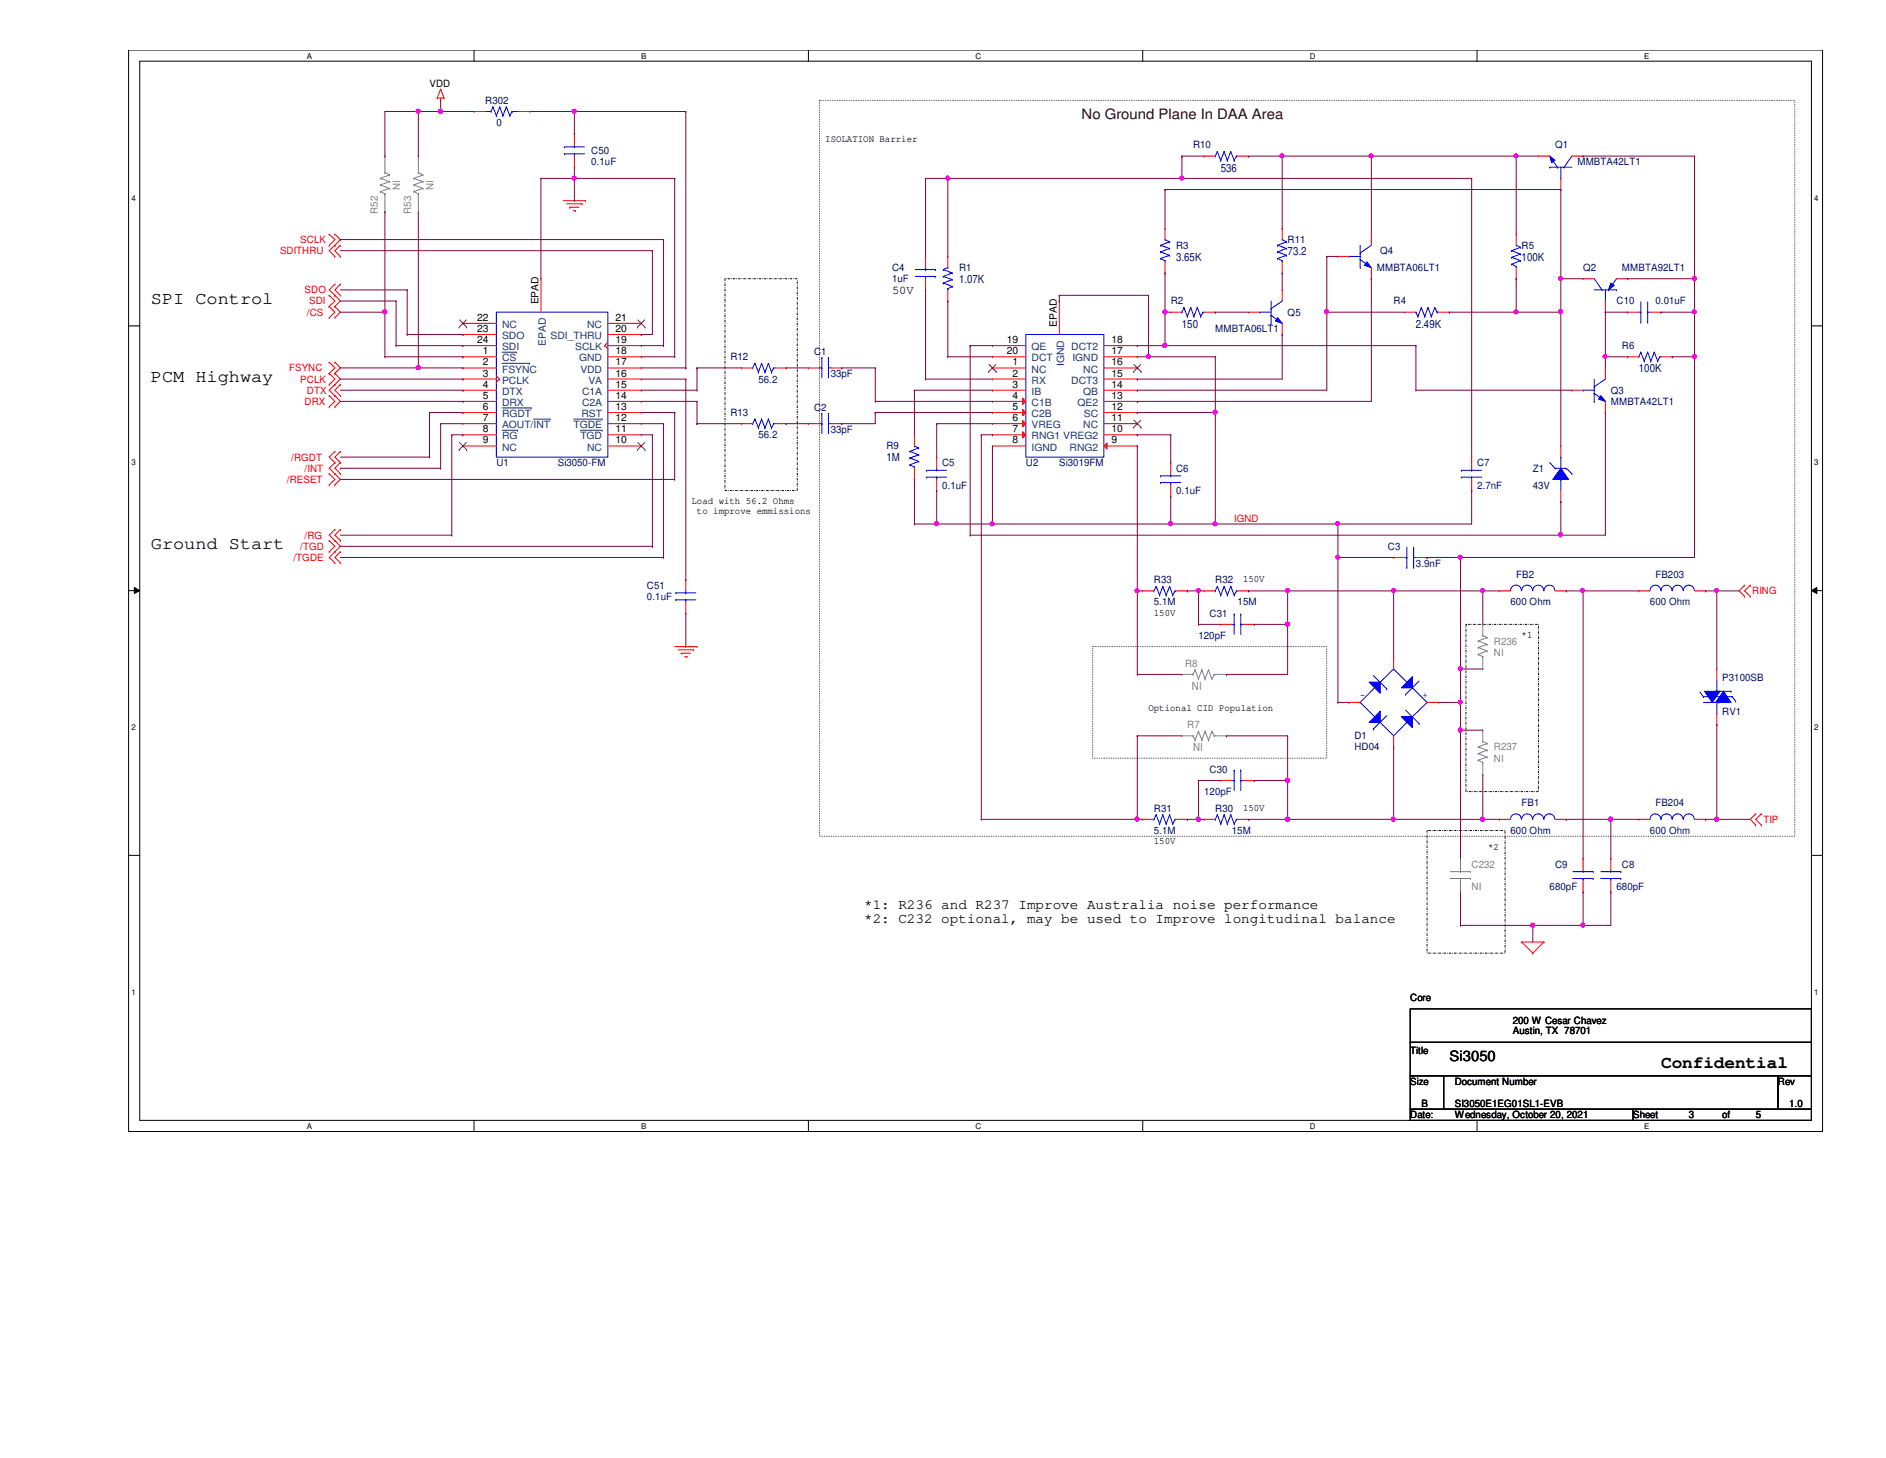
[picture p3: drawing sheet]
<svg xmlns="http://www.w3.org/2000/svg" width="279mm" height="216mm" viewBox="0 0 279 216" stroke-linecap="round" stroke-linejoin="round" font-family="sans-serif">
<defs><g id="words">
<g font-size="2.6">
<text x="22.4" y="45">SPI Control</text>
<text x="22.4" y="56.6">PCM Highway</text>
<text x="22.4" y="81.4">Ground Start</text>
<text x="246.1" y="158.2">Confidential</text>
</g>
<text font-size="2.1" fill="#400000" x="160.2" y="17.6">No Ground Plane In DAA Area</text>
<g font-size="2.1">
<text x="128" y="134.5">*1: R236 and R237 Improve Australia noise performance</text>
<text x="128" y="136.7">*2: C232 optional, may be used to Improve longitudinal balance</text>
<text x="214.7" y="157.1">Si3050</text>
</g>
<text font-size="1.8" x="132.2" y="43.5">50V</text>
<g font-size="1.7" fill="#000080">
<text x="180.8" y="25.4">536</text>
<text x="142.1" y="41.9">1.07K</text>
<text x="174.2" y="38.6">3.65K</text>
<text x="190.8" y="37.8">73.2</text>
<text x="225.4" y="38.6">100K</text>
<text x="175.1" y="48.5">150</text>
<text x="209.8" y="48.5">2.49K</text>
<text x="242.8" y="55.1">100K</text>
<text x="131.3" y="68.3">1M</text>
</g>
<g font-size="1.7" fill="#808080">
<text x="176.6" y="102.2">NI</text>
<text x="176.7" y="111.3">NI</text>
</g>
<g font-size="1.5">
<text x="63.6" y="12.9">VDD</text>
<text x="122.3" y="21">ISOLATION Barrier</text>
<text x="70.7" y="47.5">22</text>
<text x="79.8" y="45.1" transform="rotate(-90 79.8 45.1)">EPAD</text>
<text x="91.2" y="47.5">21</text>
<text x="70.7" y="49.1">23</text>
<text x="70.7" y="50.8">24</text>
<text x="71.5" y="52.5">1</text>
<text x="91.2" y="52.5">18</text>
<text x="91.2" y="50.8">19</text>
<text x="91.2" y="49.1">20</text>
<text x="149.1" y="52.5">20</text>
<text x="149.1" y="50.8">19</text>
<text x="156.5" y="48.4" transform="rotate(-90 156.5 48.4)">EPAD</text>
<text x="164.7" y="52.5">17</text>
<text x="164.7" y="50.8">18</text>
<text x="71.5" y="54.1">2</text>
<text x="71.5" y="55.8">3</text>
<text x="71.5" y="57.4">4</text>
<text x="71.5" y="59.1">5</text>
<text x="91.2" y="59.1">14</text>
<text x="91.2" y="57.4">15</text>
<text x="91.2" y="55.8">16</text>
<text x="91.2" y="54.1">17</text>
<text x="150" y="54.1">1</text>
<text x="150" y="55.8">2</text>
<text x="150" y="57.4">3</text>
<text x="150" y="59.1">4</text>
<text x="164.7" y="54.1">16</text>
<text x="164.7" y="55.8">15</text>
<text x="164.7" y="57.4">14</text>
<text x="164.7" y="59.1">13</text>
<text x="71.5" y="60.7">6</text>
<text x="71.5" y="62.4">7</text>
<text x="71.5" y="64">8</text>
<text x="71.5" y="65.7">9</text>
<text x="91.2" y="60.7">13</text>
<text x="91.2" y="62.4">12</text>
<text x="91.2" y="64">11</text>
<text x="91.2" y="65.7">10</text>
<text x="150" y="60.7">5</text>
<text x="150" y="62.4">6</text>
<text x="150" y="64">7</text>
<text x="150" y="65.7">8</text>
<text x="164.7" y="60.7">12</text>
<text x="164.7" y="64">10</text>
<text x="164.7" y="65.7">9</text>
<text x="164.7" y="62.4">11</text>
<text x="102.4" y="74.7">Load with 56.2 Ohms</text>
<text x="103.3" y="76.2">to improve emmissions</text>
<text x="184.1" y="86.2">150V</text>
<text x="170.9" y="91.2">150V</text>
<text x="225.4" y="94.5">*1</text>
<text x="170.1" y="105.2">Optional CID Population</text>
<text x="170.9" y="125.1">150V</text>
<text x="184.1" y="120.1">150V</text>
<text x="220.5" y="125.9">*2</text>
<text x="208.9" y="148.3">Core</text>
<text x="224.1" y="151.6">200 W Cesar Chavez</text>
<text x="224.1" y="153.1">Austin, TX 78701</text>
<text x="208.9" y="156">Title</text>
<text x="208.9" y="160.7">Size</text>
<text x="215.5" y="160.7">Document Number</text>
<text x="263.4" y="160.7">Rev</text>
<text x="208.9" y="165.6">Date:</text>
<text x="210.6" y="164">B</text>
<text x="215.5" y="165.6">Wednesday, October 20, 2021</text>
<text x="215.5" y="164">SI3050E1EG01SL1-EVB</text>
<text x="241.9" y="165.6">Sheet</text>
<text x="250.2" y="165.6">3</text>
<text x="255.1" y="165.6">of</text>
<text x="260.1" y="165.6">5</text>
<text x="265" y="164">1.0</text>
</g>
<g font-size="1.5" fill="#000080">
<text x="71.9" y="15.4">R302</text>
<text x="73.5" y="18.7">0</text>
<text x="87.6" y="22.8">C50</text>
<text x="176.7" y="22">R10</text>
<text x="230.4" y="22">Q1</text>
<text x="87.6" y="24.5">0.1uF</text>
<text x="233.7" y="24.5">MMBTA42LT1</text>
<text x="132.2" y="40.1">C4</text>
<text x="132.2" y="41.8">1uF</text>
<text x="142.1" y="40.1">R1</text>
<text x="174.2" y="36.8">R3</text>
<text x="190.8" y="36">R11</text>
<text x="204" y="40.1">MMBTA06LT1</text>
<text x="204.5" y="37.7">Q4</text>
<text x="225.4" y="36.8">R5</text>
<text x="234.5" y="40.1">Q2</text>
<text x="240.3" y="40.1">MMBTA92LT1</text>
<text x="173.4" y="45.1">R2</text>
<text x="190.8" y="46.7">Q5</text>
<text x="206.5" y="45.1">R4</text>
<text x="239.5" y="45.1">C10</text>
<text x="245.2" y="45.1">0.01uF</text>
<text x="108.2" y="53.3">R12</text>
<text x="120.6" y="52.5">C1</text>
<text x="180" y="49.2">MMBTA06LT1</text>
<text x="240.3" y="51.7">R6</text>
<text x="112.4" y="56.6">56.2</text>
<text x="123.1" y="55.8">33pF</text>
<text x="238.6" y="58.3">Q3</text>
<text x="238.6" y="59.9">MMBTA42LT1</text>
<text x="108.2" y="61.6">R13</text>
<text x="112.4" y="64.9">56.2</text>
<text x="120.6" y="60.8">C2</text>
<text x="123.1" y="64.1">33pF</text>
<text x="73.5" y="69">U1</text>
<text x="82.6" y="69">Si3050-FM</text>
<text x="131.3" y="66.5">R9</text>
<text x="139.6" y="69">C5</text>
<text x="152" y="69">U2</text>
<text x="156.9" y="69">Si3019FM</text>
<text x="174.2" y="69.8">C6</text>
<text x="218.8" y="69">C7</text>
<text x="227.1" y="69.8">Z1</text>
<text x="139.6" y="72.3">0.1uF</text>
<text x="174.2" y="73.2">0.1uF</text>
<text x="218.8" y="72.3">2.7nF</text>
<text x="227.1" y="72.3">43V</text>
<text x="205.6" y="81.4">C3</text>
<text x="209.8" y="83.9">3.9nF</text>
<text x="95.8" y="87.2">C51</text>
<text x="95.8" y="88.9">0.1uF</text>
<text x="170.9" y="86.4">R33</text>
<text x="170.9" y="89.7">5.1M</text>
<text x="180" y="86.4">R32</text>
<text x="183.3" y="89.7">15M</text>
<text x="223.8" y="89.7">600 Ohm</text>
<text x="224.6" y="85.6">FB2</text>
<text x="244.4" y="89.7">600 Ohm</text>
<text x="245.2" y="85.6">FB203</text>
<text x="177.5" y="94.6">120pF</text>
<text x="179.2" y="91.3">C31</text>
<text x="255.1" y="100.9">P3100SB</text>
<text x="255.1" y="105.8">RV1</text>
<text x="200.7" y="109.5">D1</text>
<text x="200.7" y="111.1">HD04</text>
<text x="178.4" y="117.7">120pF</text>
<text x="179.2" y="114.4">C30</text>
<text x="225.4" y="119.4">FB1</text>
<text x="245.2" y="119.4">FB204</text>
<text x="170.9" y="120.2">R31</text>
<text x="170.9" y="123.5">5.1M</text>
<text x="180" y="120.2">R30</text>
<text x="182.5" y="123.5">15M</text>
<text x="223.8" y="123.5">600 Ohm</text>
<text x="244.4" y="123.5">600 Ohm</text>
<text x="229.6" y="131.8">680pF</text>
<text x="230.4" y="128.5">C9</text>
<text x="239.5" y="131.8">680pF</text>
<text x="240.3" y="128.5">C8</text>
</g>
<g font-size="1.5" fill="#808080">
<text x="59.3" y="28.2" transform="rotate(-90 59.3 28.2)">NI</text>
<text x="64.2" y="28.2" transform="rotate(-90 64.2 28.2)">NI</text>
<text x="56" y="31.7" transform="rotate(-90 56 31.7)">R52</text>
<text x="60.9" y="31.7" transform="rotate(-90 60.9 31.7)">R53</text>
<text x="221.3" y="95.5">R236</text>
<text x="175.6" y="98.8">R8</text>
<text x="221.3" y="97.1">NI</text>
<text x="175.9" y="107.8">R7</text>
<text x="221.3" y="111.1">R237</text>
<text x="221.3" y="112.8">NI</text>
<text x="218" y="128.5">C232</text>
<text x="218" y="131.8">NI</text>
</g>
<g font-size="1.5" fill="#f00">
<text x="41.5" y="37.7">SDITHRU</text>
<text x="44.5" y="36">SCLK</text>
<text x="45.1" y="43.4">SDO</text>
<text x="45.5" y="46.7">/CS</text>
<text x="45.8" y="45.1">SDI</text>
<text x="42.8" y="55">FSYNC</text>
<text x="44.5" y="56.6">PCLK</text>
<text x="45.1" y="59.9">DRX</text>
<text x="45.5" y="58.3">DTX</text>
<text x="42.5" y="71.5">/RESET</text>
<text x="43.1" y="68.2">/RGDT</text>
<text x="45.1" y="69.8">/INT</text>
<text x="182.8" y="77.3">IGND</text>
<text x="43.5" y="83.1">/TGDE</text>
<text x="44.5" y="81.4">/TGD</text>
<text x="45.1" y="79.8">/RG</text>
<text x="259.6" y="88">RING</text>
<text x="261.2" y="121.9">TIP</text>
</g>
<g font-size="1.5" fill="#004080">
<text x="74.4" y="50.2">SDO</text>
<text x="74.4" y="51.9">SDI</text>
<text x="74.4" y="53.5">CS</text>
<text x="74.4" y="48.6">NC</text>
<text x="80.9" y="51.2" transform="rotate(-90 80.9 51.2)">EPAD</text>
<text x="81.6" y="50.2">SDI_THRU</text>
<text x="85.2" y="51.9">SCLK</text>
<text x="85.8" y="53.5">GND</text>
<text x="87" y="48.6">NC</text>
<text x="152.8" y="53.5">DCT</text>
<text x="152.8" y="51.9">QE</text>
<text x="158.7" y="51.9">DCT2</text>
<text x="158.9" y="53.5">IGND</text>
<text x="74.4" y="55.2">FSYNC</text>
<text x="74.4" y="56.8">PCLK</text>
<text x="74.4" y="58.5">DTX</text>
<text x="86" y="55.2">VDD</text>
<text x="86.2" y="58.5">C1A</text>
<text x="87.2" y="56.8">VA</text>
<text x="152.8" y="55.2">NC</text>
<text x="152.8" y="56.8">RX</text>
<text x="152.8" y="58.5">IB</text>
<text x="157.6" y="54.2" transform="rotate(-90 157.6 54.2)">IGND</text>
<text x="158.7" y="56.8">DCT3</text>
<text x="160.5" y="55.2">NC</text>
<text x="160.5" y="58.5">QB</text>
<text x="74.4" y="60.1">DRX</text>
<text x="74.4" y="61.8">RGDT</text>
<text x="74.4" y="63.4">AOUT/INT</text>
<text x="74.4" y="65.1">RG</text>
<text x="85" y="63.4">TGDE</text>
<text x="86" y="65.1">TGD</text>
<text x="86.1" y="61.8">RST</text>
<text x="86.2" y="60.1">C2A</text>
<text x="152.8" y="60.1">C1B</text>
<text x="152.8" y="61.8">C2B</text>
<text x="152.8" y="63.4">VREG</text>
<text x="152.8" y="65.1">RNG1 VREG2</text>
<text x="159.6" y="60.1">QE2</text>
<text x="160.5" y="63.4">NC</text>
<text x="160.6" y="61.8">SC</text>
<text x="74.4" y="66.7">NC</text>
<text x="87" y="66.7">NC</text>
<text x="152.8" y="66.7">IGND</text>
<text x="158.5" y="66.7">RNG2</text>
</g>
<g font-size="1.5" fill="#00f">
<text x="201.5" y="103.4">-</text>
<text x="210.7" y="103.4">+</text>
</g>
<g font-size="1.2">
<text x="45.5" y="8.7">A</text>
<text x="95" y="8.7">B</text>
<text x="144.5" y="8.7">C</text>
<text x="194.1" y="8.7">D</text>
<text x="243.6" y="8.7">E</text>
<text x="19.5" y="29.7">4</text>
<text x="268.8" y="29.7">4</text>
<text x="19.5" y="68.9">3</text>
<text x="268.8" y="68.9">3</text>
<text x="19.5" y="108.1">2</text>
<text x="268.8" y="108.1">2</text>
<text x="19.5" y="147.3">1</text>
<text x="268.8" y="147.3">1</text>
<text x="45.5" y="167.2">A</text>
<text x="95" y="167.2">B</text>
<text x="144.5" y="167.2">C</text>
<text x="194.1" y="167.2">D</text>
<text x="243.6" y="167.2">E</text>
</g>
</g></defs>
<path d="M19.1 7.4h250.9v160.2h-250.9zM20.7 9.1h247.7v156.8h-247.7z" fill="none" stroke="#000" stroke-width=".15"/>
<g fill="#fff">
<path d="M45.5 7.6h.7v1.3h-.7z"/>
<path d="M45.5 166.1h.7v1.3h-.7z"/>
</g>
<path d="M70.2 7.4v1.7M70.2 165.9v1.7" fill="none" stroke="#000" stroke-width=".15"/>
<g fill="#fff">
<path d="M95 7.6h.7v1.3h-.7z"/>
<path d="M95 166.1h.7v1.3h-.7z"/>
</g>
<path d="M119.8 7.4v1.7M119.8 165.9v1.7" fill="none" stroke="#000" stroke-width=".15"/>
<g fill="#fff">
<path d="M144.5 7.6h.8v1.3h-.8z"/>
<path d="M144.5 166.1h.8v1.3h-.8z"/>
</g>
<path d="M169.3 7.4v1.7M169.3 165.9v1.7" fill="none" stroke="#000" stroke-width=".15"/>
<g fill="#fff">
<path d="M194.1 7.6h.8v1.3h-.8z"/>
<path d="M194.1 166.1h.8v1.3h-.8z"/>
</g>
<path d="M218.8 7.4v1.7M218.8 165.9v1.7" fill="none" stroke="#000" stroke-width=".15"/>
<g fill="#fff">
<path d="M243.6 7.6h.7v1.3h-.7z"/>
<path d="M243.6 166.1h.7v1.3h-.7z"/>
<path d="M19.5 28.7h.6v1.3h-.6z"/>
<path d="M268.8 28.7h.6v1.3h-.6z"/>
<path d="M19.5 67.9h.6v1.3h-.6z"/>
<path d="M268.8 67.9h.6v1.3h-.6z"/>
</g>
<path d="M19.1 48.3h1.6M268.4 48.3h1.6" fill="none" stroke="#000" stroke-width=".15"/>
<g fill="#fff">
<path d="M19.5 107.1h.6v1.3h-.6z"/>
<path d="M268.8 107.1h.6v1.3h-.6z"/>
</g>
<path d="M19.1 87.5h1.6M19.9 87l.8 .5-.8 .4zM268.4 87.5l.8-.5v.9zM268.4 87.5h1.6" fill="none" stroke="#000" stroke-width=".15"/>
<path d="M19.9 87l.8 .5-.8 .4zM268.4 87.5l.8-.5v.9z" fill="#000"/>
<g fill="#fff">
<path d="M19.5 146.3h.6v1.3h-.6z"/>
<path d="M268.8 146.3h.6v1.3h-.6z"/>
</g>
<path d="M19.1 126.7h1.6M268.4 126.7h1.6M208.9 149.4h59.5v4.9h-59.5zM208.9 154.3h59.5v5h-59.5zM208.9 159.3h5v5h-5zM213.9 159.3h49.5v5h-49.5zM263.4 159.3h5v5h-5zM208.9 164.3h33v1.6h-33zM241.9 164.3h26.5v1.6h-26.5z" fill="none" stroke="#000" stroke-width=".15"/>
<path d="M107.4 41.3h10.7v31.3h-10.7zM217.2 92.5h10.7v24.7h-10.7zM211.4 123h11.6v18.1h-11.6z" fill="none" stroke="#000" stroke-width=".15" stroke-dasharray=".3 .3 0 .3"/>
<path d="M121.4 14.9h144.5v108.9h-144.5zM161.9 95.8h34.7v16.5h-34.7z" fill="none" stroke="#000" stroke-width=".15" stroke-dasharray="0 .3"/>
<g fill="none" stroke="#f00" stroke-width=".15">
<path d="M64.8 14.5h.1M64.8 14.5h1M65.3 14.9h.1M65.3 13.2h.1M65.3 14.5v.4M65.3 13.2l-.5 1.3M65.3 13.2l.5 1.3M65.8 14.5h.1M85.1 19.8h.1M85.1 19.8v1.7M48.8 36.3h.1M48.8 34.7h.1"/>
<path d="M48.8 34.7l.8 .8-.8 .8M49.6 38h.1M49.6 36.3h.1M49.6 34.7h.1M49.6 36.3l-.8 .8 .8 .9M49.6 34.7l.8 .8-.8 .8M50.4 38h.1M50.4 36.3h.1M50.4 36.3l-.8 .8 .8 .9M83.4 29.7h3.3M83.9 30.2h2.3M84.4 30.7h.1"/>
<path d="M84.4 30.7h1.4M84.9 31.2h.4M85.1 24.8h.1M85.1 23.1v1.7M85.3 31.2h.1M86.2 30.2h.1M86.7 29.7h.1M48.8 45.4h.1M48.8 43.7h.1M48.8 55.3h.1M48.8 53.6h.1M48.8 56.9h.1"/>
<path d="M48.8 58.6h.1M48.8 47h.1M48.8 43.7l.8 .9-.8 .8M48.8 53.6l.8 .9-.8 .8M48.8 55.3l.8 .8-.8 .8M48.8 58.6l.8 .8-.8 .8M48.8 45.4l.8 .8-.8 .8M49.6 42.1h.1M49.6 43.7h.1M49.6 56.9h.1M49.6 58.6h.1M49.6 45.4h.1"/>
<path d="M49.6 53.6h.1M49.6 55.3h.1M49.6 47h.1M49.6 42.1l-.8 .8 .8 .8M49.6 55.3l.8 .8-1.6 1.7 .8 .8M49.6 43.7l.8 .9-.8 .8M49.6 53.6l.8 .9-.8 .8M49.6 58.6l.8 .8-.8 .8M49.6 45.4l.8 .8-.8 .8M50.4 42.1h.1M50.4 43.7h.1M50.4 56.9h.1"/>
<path d="M50.4 58.6h.1M50.4 42.1l-.8 .8 .8 .8M50.4 56.9l-.8 .9 .8 .8M147 52.8h.1M147 54.5h.1M147 56.1h.1M147 57.8h.1M147 52.8h5M147 54.5h5M147 56.1h5M147 57.8h5M48.8 71.8h.1"/>
<path d="M48.8 70.1h.1M48.8 60.2h.1M48.8 70.1l.8 .9-.8 .8M49.6 68.5h.1M49.6 70.1h.1M49.6 66.8h.1M49.6 78.4h.1M49.6 71.8h.1M49.6 60.2h.1M49.6 68.5l-.8 .8 .8 .8M49.6 66.8l-.8 .9 .8 .8M49.6 78.4l-.8 .8 .8 .9"/>
<path d="M49.6 70.1l.8 .9-.8 .8M50.4 68.5h.1M50.4 70.1h.1M50.4 66.8h.1M50.4 78.4h.1M50.4 68.5l-.8 .8 .8 .8M50.4 66.8l-.8 .9 .8 .8M50.4 78.4l-.8 .8 .8 .9M48.8 81.7h.1M48.8 80.1h.1M48.8 80.1l.8 .8-.8 .8M49.6 83.4h.1"/>
<path d="M49.6 81.7h.1M49.6 80.1h.1M49.6 80.1l.8 .8-1.6 1.6 .8 .9M50.4 83.4h.1M50.4 81.7h.1M50.4 80.1h.1M50.4 81.7l-.8 .8 .8 .9M99.9 95.8h3.4M100.5 96.2h2.2M100.9 96.7h.1M100.9 96.7h1.4M101.4 97.2h.4"/>
<path d="M101.8 97.2h.1M102.7 96.2h.1M103.3 95.8h.1M258.4 86.7h.1M258.4 88.3h.1M258.4 86.7l-.8 .8 .8 .8M259.3 88.3h.1M259.3 86.7h.1M259.3 86.7l-.9 .8 .9 .8M225.4 139.5h.1M225.4 139.5h3.3M225.4 139.5l1.7 1.6"/>
<path d="M228.7 139.5h.1M228.7 139.5l-1.6 1.6M238.6 127.1h.1M238.6 132.1h.1M238.6 127.1v1.7M238.6 130.4v1.7M260.1 120.5h.1M260.1 122.2h.1M260.1 120.5l-.8 .8 .8 .9M260.9 122.2h.1M260.9 120.5h.1M260.9 120.5l-.8 .8 .8 .9"/>
<path d="M227.1 141.1h.1"/>
</g>
<g fill="none" stroke="#00f" stroke-width=".15">
<path d="M83.6 21.8h.1M83.6 22.8h.1M83.6 21.8h3M83.6 22.8h3M85.1 22.8h.1M85.1 21.8h.1M85.1 21.5v.3M85.1 22.8v.3M152 49.5h11.5v18.2h-11.5zM237.2 130.1h2.9M237.2 129.1h2.9M238.6 129.1h.1"/>
<path d="M238.6 130.1h.1M238.6 128.8v.3M238.6 130.1v.3M240.1 130.1h.1M240.1 129.1h.1"/>
</g>
<path d="M146.5 55h.1M146.5 54l1.1 1M147.5 54l-1 1M147.6 55h.1" fill="none" stroke="#804000" stroke-width=".15"/>
<path d="M151.5 59l.5 .4-.5 .5z" fill="#f00"/>
<path d="M147 59.4h.1M147 59.4h5M151.5 59l.5 .4-.5 .5z" fill="none" stroke="#f00" stroke-width=".15"/>
<path d="M151.5 60.6l.5 .5-.5 .5z" fill="#f00"/>
<path d="M147 61.1h.1M147 61.1h5M151.5 60.6l.5 .5-.5 .5z" fill="none" stroke="#f00" stroke-width=".15"/>
<path d="M151.5 62.3l.5 .4-.5 .5z" fill="#f00"/>
<path d="M147 62.7h.1M147 62.7h5M151.5 62.3l.5 .4-.5 .5z" fill="none" stroke="#f00" stroke-width=".15"/>
<path d="M151.5 63.9l.5 .5-.5 .5z" fill="#f00"/>
<g fill="none" stroke="#f00" stroke-width=".15">
<path d="M163.5 52.8h5M163.5 54.5h5M163.5 56.1h5M163.5 57.8h5M163.5 59.4h5M168.5 52.8h.1M168.5 54.5h.1M168.5 56.1h.1M168.5 57.8h.1M168.5 59.4h.1M147 64.4h.1M147 64.4h5"/>
<path d="M151.5 63.9l.5 .5-.5 .5zM163.5 64.4h5M163.5 61.1h5M168.5 61.1h.1M168.5 64.4h.1"/>
</g>
<path d="M167.9 55h.1M168 54l1 1M169 54l-1.1 1M169 55h.1" fill="none" stroke="#804000" stroke-width=".15"/>
<path d="M164 65.6v.9l-.5-.5z" fill="#f00"/>
<g fill="none" stroke="#f00" stroke-width=".15">
<path d="M147 51.2h.1M147 51.2h5M156.9 44.6h.1M156.9 44.6v4.9M163.5 51.2h5M168.5 51.2h.1M147 66h.1M147 66h5M163.5 66h5M163.5 62.7h5M164 65.6v.9l-.5-.5zM168.5 66h.1"/>
<path d="M168.5 62.7h.1"/>
</g>
<path d="M167.9 63.3h.1M168 62.2l1 1.1M169 62.2l-1.1 1.1M169 63.3h.1" fill="none" stroke="#804000" stroke-width=".15"/>
<path d="M199.9 38h.1M199.9 38h1.6M201.5 39.6h.1M201.5 38.4h.1M201.5 37.5h.1M201.5 36.3v3.3M201.5 38.4l1.7 1.2M203.2 36.3l-1.7 1.2" fill="none" stroke="#00f" stroke-width=".15"/>
<path d="M202.5 38.8l.7 .8-1.1-.3z" fill="#00f"/>
<g fill="none" stroke="#00f" stroke-width=".15">
<path d="M139.7 39.9h.1M139.7 39.9l1.4 .5M140.4 39.6h.1M140.4 39.6l-.7 .3M202.5 38.8l.7 .8-1.1-.3zM139.7 41.9h.1M139.7 40.9h.1M139.7 41.9l1.4 .5M139.7 40.9l1.4 .5M140.4 42.8h.1M140.4 42.8v.1M141.1 42.4h.1"/>
<path d="M141.1 41.4h.1M141.1 40.4h.1M141.1 42.4l-.7 .4M141.1 41.4l-1.4 .5M141.1 40.4l-1.4 .5M175.1 46.2h.1M175.4 45.6h.1M175.4 45.6l.5 1.3M175.4 45.6l-.3 .6M175.9 46.9h.1M176.4 45.6h.1M176.4 45.6l.5 1.3"/>
<path d="M176.4 45.6l-.5 1.3M176.9 46.9h.1M177.4 45.6h.1M177.4 45.6l.5 1.3M177.4 45.6l-.5 1.3M177.9 46.9h.1M178.2 46.2h.1M178.2 46.2l-.3 .7M178.2 46.2h.2M209.8 46.2h.1M209.8 46.2l.3 .7M210.1 46.9h.1"/>
<path d="M210.6 45.6h.1M210.6 45.6l.5 1.3M210.6 45.6l-.5 1.3M211.1 46.9h.1M211.5 45.6h.1M211.5 45.6l.5 1.3M211.5 45.6l-.4 1.3M212 46.9h.1M212.6 45.6h.1M212.6 45.6l.3 .6M212.6 45.6l-.6 1.3M212.9 46.2h.1"/>
<path d="M212.9 46.2h.2M236.2 42.9h3.3M236.2 41.3l1.1 1.6M237.3 42.9h.1M237.8 44.6h.1M237.8 42.9v1.7M238.3 42.9h.1M239.5 42.9h.1M239.5 41.3l-1.2 1.6M246 87.5a.81 .81 0 0 0-.8-.9 .81 .81 0 0 0-.8 .9M247.7 87.5a.81 .81 0 0 0-.8-.9 .81 .81 0 0 0-.8 .9M249.3 87.5a.81 .81 0 0 0-.8-.9 .81 .81 0 0 0-.8 .9"/>
<path d="M251 87.5a.81 .81 0 0 0-.8-.9 .81 .81 0 0 0-.8 .9"/>
</g>
<g fill="none" stroke="#f00" stroke-width=".15">
<path d="M140.4 38h.1M140.4 38v1.6M198.2 38h.1M198.2 38h1.7M203.2 34.7h.1M203.2 34.7v1.6M203.2 39.6v1.7M140.4 44.6h.1M140.4 42.9v1.7M173.4 46.2h.1M173.4 46.2h1.7M178.4 46.2h1.6"/>
<path d="M180 46.2h.1M203.2 41.3h.1M208.1 46.2h.1M208.1 46.2h1.7M213.1 46.2h1.6M214.7 46.2h.1M242.8 87.5h.1M242.8 87.5h1.6M251 87.5h1.7M252.7 87.5h.1"/>
</g>
<g fill="none" stroke="#808080" stroke-width=".15">
<path d="M219 112.6h.1M219 111.6h.1M219 110.6h.1M219 112.6l.7 .3M219 111.6l1.3 .5M219 110.6l1.3 .5M219.7 109.8h.1M219.7 112.9h.1M219.7 108.1h.1M219.7 114.7h.1M219.7 109.8l.6 .3M219.7 108.1v1.7"/>
<path d="M219.7 112.9v1.8M220.3 112.1h.1M220.3 111.1h.1M220.3 110.1h.1M220.3 112.1l-1.3 .5M220.3 111.1l-1.3 .5M220.3 110.1l-1.3 .5"/>
</g>
<path d="M238.6 41.9l.5 .3-.8 .7z" fill="#00f"/>
<g fill="none" stroke="#00f" stroke-width=".15">
<path d="M171.9 38.3h.1M171.9 37.3h.1M171.9 36.3h.1M171.9 38.3l.7 .3M171.9 37.3l1.4 .5M171.9 36.3l1.4 .5M172.6 35.5h.1M172.6 38.6h.1M172.6 35.5l.7 .3M172.6 38.6v.2M173.3 37.8h.1M173.3 36.8h.1"/>
<path d="M173.3 35.8h.1M173.3 37.8l-1.4 .5M173.3 36.8l-1.4 .5M173.3 35.8l-1.4 .5M73.5 46.2h16.5v21.5h-16.5zM238.6 41.9l.5 .3-.8 .7zM242.8 46.2h.3M243.1 47.7h.1M243.1 46.2h.1M243.1 44.7v3M244.1 46.2h.1M244.1 47.7h.1"/>
<path d="M244.1 46.2h.3M244.1 44.7v3M111.5 62.7h.1M111.8 62.1h.1M111.8 62.1l.6 1.3M111.8 62.1l-.3 .6M112.4 63.4h.1M112.8 62.1h.1M112.8 62.1l.5 1.3M112.8 62.1l-.4 1.3M113.3 63.4h.1M113.8 62.1h.1"/>
<path d="M113.8 62.1l.5 1.3M113.8 62.1l-.5 1.3M114.3 63.4h.1M114.6 62.7h.1M114.6 62.7l-.3 .7M114.6 62.7h.2M134.8 68.8h.1M134.8 67.8h.1M134.8 66.8h.1M134.8 68.8l.7 .4M134.8 67.8l1.3 .5M134.8 66.8l1.3 .6"/>
<path d="M135.5 66h.1M135.5 69.2h.1M135.5 66l.6 .3M135.5 69.2v.1M136.1 68.3h.1M136.1 67.4h.1M136.1 66.3h.1M136.1 68.3l-1.3 .5M136.1 67.4l-1.3 .4M136.1 66.3l-1.3 .5M137.2 69.6h.1M137.2 70.7h.1"/>
<path d="M137.2 69.6h3.1M137.2 70.7h3.1M138.8 70.7h.1M138.8 69.6h.1M138.8 69.3v.3M138.8 70.7v.3M230.4 69.3h1.6M231.2 71h.1M231.2 67.7h.1M231.2 67.7v1.6M231.2 71v1.6M232 69.3h.1"/>
<path d="M100.1 87.8h.1M100.1 88.8h.1M100.1 87.8h3M100.1 88.8h3M101.6 88.8h.1M101.6 87.8h.1M101.6 87.5v.3M101.6 88.8v.4M170.9 87.5h.1M171.3 86.8h.1M171.3 86.8l.5 1.3M171.3 86.8l-.4 .7"/>
<path d="M171.8 88.1h.1M172.3 86.8h.1M172.3 86.8l.5 1.3M172.3 86.8l-.5 1.3M172.8 88.1h.1M173.3 86.8h.1M173.3 86.8l.4 1.3M173.3 86.8l-.5 1.3M173.7 88.1h.1M174.1 87.5h.1M174.1 87.5l-.4 .6M180 87.5h.1"/>
<path d="M180.3 86.8h.1M180.3 86.8l.5 1.3M180.3 86.8l-.3 .7M180.8 88.1h.1M181.4 86.8h.1M181.4 86.8l.4 1.3M181.4 86.8l-.6 1.3M181.8 88.1h.1M182.3 86.8h.1M182.3 86.8l.5 1.3M182.3 86.8l-.5 1.3M182.8 88.1h.1"/>
<path d="M183.2 87.5h.1M183.2 87.5l-.4 .6M208.1 82.5h.3M208.4 84h.1M208.4 82.5h.1M208.4 81v3M209.4 82.5h.1M209.4 84h.1M209.4 82.5h.4M209.4 81v3M225.4 87.5a.8 .8 0 0 0-.8-.8 .8 .8 0 0 0-.8 .8M227 87.5a.8 .8 0 0 0-.8-.8 .8 .8 0 0 0-.8 .8"/>
<path d="M228.7 87.5a.8 .8 0 0 0-.8-.8 .8 .8 0 0 0-.8 .8M230.3 87.5a.8 .8 0 0 0-.8-.8 .8 .8 0 0 0-.8 .8M180 121.3h.1M180.3 120.6h.1M180.3 120.6l.5 1.4M180.3 120.6l-.3 .7M180.8 122h.1M181.4 120.6h.1M181.4 120.6l.4 1.4M181.4 120.6l-.6 1.4M181.8 122h.1M182.3 120.6h.1"/>
<path d="M182.3 120.6l.5 1.4M182.3 120.6l-.5 1.4M182.8 122h.1M183.2 121.3h.1M183.2 121.3l-.4 .7M233 130.1h3M233 129.1h3M234.5 129.1h.1M234.5 130.1h.1M234.5 128.8v.3M234.5 130.1v.3M236 130.1h.1"/>
<path d="M236 129.1h.1M244.4 121.3a.8 .8 0 0 1 .8-.8 .8 .8 0 0 1 .8 .8M246.1 121.3a.8 .8 0 0 1 .8-.8 .8 .8 0 0 1 .8 .8M247.7 121.3a.8 .8 0 0 1 .8-.8 .8 .8 0 0 1 .8 .8M249.4 121.3a.8 .8 0 0 1 .8-.8 .8 .8 0 0 1 .8 .8"/>
</g>
<g fill="none" stroke="#f00" stroke-width=".15">
<path d="M172.6 33.8h.1M172.6 33.8v1.7M172.6 38.8v1.6M68.6 49.5h.1M68.6 51.2h.1M68.6 52.8h.1M68.6 54.5h.1M68.6 56.1h.1M68.6 57.8h.1M68.6 59.4h.1M68.6 47.9h.1M68.6 49.5h4.9"/>
<path d="M68.6 51.2h4.9M68.6 52.8h4.9M68.6 54.5h4.9M68.6 56.1h4.9M68.6 57.8h4.9M68.6 59.4h4.9M68.6 47.9h4.9M73.5 56.6h.1M73.5 55.7l.5 .4M74 56.1h.1M74 56.1l-.5 .5M80.1 41.3h.1"/>
<path d="M80.1 41.3v4.9M89.6 51.2h.1M89.6 51.2l.4 .4M90 51.6h.1M90 49.5h5M90 51.2h5M90 52.8h5M90 54.5h5M90 56.1h5M90 57.8h5M90 59.4h5M90 50.7l-.4 .5"/>
<path d="M90 47.9h5M95 59.4h.1M95 57.8h.1M95 56.1h.1M95 54.5h.1M95 52.8h.1M95 51.2h.1M95 49.5h.1M95 47.9h.1M172.6 40.4h.1M234.5 41.3h.1M234.5 41.3h1.7"/>
<path d="M237.8 46.2h.1M237.8 44.6v1.6M239.5 41.3h1.6M241.1 41.3h.1M241.1 46.2h.1M241.1 46.2h1.7M244.4 46.2h1.7M246.1 46.2h.1M68.6 61.1h.1M68.6 62.7h.1M68.6 64.4h.1M68.6 66h.1"/>
<path d="M68.6 61.1h4.9M68.6 62.7h4.9M68.6 64.4h4.9M68.6 66h4.9M90 61.1h5M90 62.7h5M90 64.4h5M90 66h5M95 61.1h.1M95 62.7h.1M95 64.4h.1M95 66h.1"/>
<path d="M109.9 62.7h.1M109.9 62.7h1.6M114.8 62.7h1.7M116.5 62.7h.1M135.5 64.4h.1M135.5 71h.1M135.5 64.4v1.6M135.5 69.3v1.7M138.8 72.6h.1M138.8 67.7h.1M138.8 67.7v1.6M138.8 71v1.6"/>
<path d="M101.6 90.8h.1M101.6 85.9h.1M101.6 85.9v1.6M101.6 89.2v1.6M169.3 87.5h.1M169.3 87.5h1.6M174.2 87.5h1.7M175.9 87.5h.1M178.4 87.5h.1M178.4 87.5h1.6M183.3 87.5h1.7M185 87.5h.1"/>
<path d="M206.5 82.5h.1M206.5 82.5h1.6M209.8 82.5h1.6M211.4 82.5h.1M222.1 87.5h.1M222.1 87.5h1.7M230.4 87.5h1.6M232 87.5h.1M178.4 121.3h.1M178.4 121.3h1.6M183.3 121.3h1.7M185 121.3h.1"/>
<path d="M234.5 127.1h.1M234.5 132.1h.1M234.5 127.1v1.7M234.5 130.4v1.7M242.8 121.3h.1M242.8 121.3h1.6M251 121.3h1.7M252.7 121.3h.1"/>
</g>
<g fill="none" stroke="#808080" stroke-width=".15">
<path d="M56.3 26.4h.1M56.3 27.4h.1M56.3 28.4h.1M56.3 26.4l1.4 .5M56.3 27.4l1.4 .5M56.3 28.4l.7 .3M57 28.7h.1M57 25.6h.1M57 31.4h.1M57 23.1h.1M57 25.6l.7 .3M57 23.1v2.5"/>
<path d="M57 28.7v2.7M57.7 25.9h.1M57.7 26.9h.1M57.7 27.9h.1M57.7 25.9l-1.4 .5M57.7 26.9l-1.4 .5M57.7 27.9l-1.4 .5M61.3 26.4h.1M61.3 27.4h.1M61.3 28.4h.1M61.3 26.4l1.4 .5M61.3 27.4l1.4 .5"/>
<path d="M61.3 28.4l.7 .3M62 28.7h.1M62 25.6h.1M62 31.4h.1M62 23.1h.1M62 25.6l.7 .3M62 23.1v2.5M62 28.7v2.7M62.7 25.9h.1M62.7 26.9h.1M62.7 27.9h.1M62.7 25.9l-1.4 .5"/>
<path d="M62.7 26.9l-1.4 .5M62.7 27.9l-1.4 .5M175.1 99.9h.1M175.1 99.9h1.6M176.7 99.9h.1M177 99.2h.1M177 99.2l.5 1.3M177 99.2l-.3 .7M178.1 99.2h.1M178.1 99.2l.4 1.3M178.1 99.2l-.6 1.3M179 99.2h.1"/>
<path d="M179 99.2l.5 1.3M179 99.2l-.5 1.3M179.9 99.9h.1M179.9 99.9l-.4 .6M179.9 99.9h1.8M181.7 99.9h.1M175.1 109h.1M175.1 109h1.6M176.7 109h.1M176.7 109l.3 .6M177 109.6h.1M177.5 108.3h.1"/>
<path d="M177.5 100.5h.1M177.5 108.3l.6 1.3M177.5 108.3l-.5 1.3M178.1 109.6h.1M178.5 108.3h.1M178.5 100.5h.1M178.5 108.3l.5 1.3M178.5 108.3l-.4 1.3M179 109.6h.1M179.5 108.3h.1M179.5 100.5h.1M179.5 108.3l.4 .7"/>
<path d="M179.5 108.3l-.5 1.3M179.9 109h.1M179.9 109h1.8M181.7 109h.1M214.8 130.1h3M214.8 129.1h3M216.4 129.1h.1M216.4 130.1h.1M216.4 127.1h.1M216.4 132.1h.1M216.4 127.1v2M216.4 130.1v2"/>
<path d="M217.8 130.1h.1M217.8 129.1h.1"/>
</g>
<g fill="none" stroke="#004080" stroke-width=".15">
<path d="M74.4 52.2h2.1M74.4 53.8h4M76.5 52.2h.1M78.4 53.8h.1M74.4 60.4h4.3M74.4 63.7h2.3M76.7 63.7h.1M78.7 60.4h.1M79 62.1h2.5M81.5 62.1h.1M85 62.1h4.2M86 63.7h3.2"/>
<path d="M89.2 62.1h.1M89.2 63.7h.1"/>
</g>
<g fill="none" stroke="#804000" stroke-width=".15">
<path d="M68 48.4h.1M68.1 47.4l1 1M69.1 47.4l-1.1 1M69.1 48.4h.1M94.4 48.4h.1M94.5 47.4l1 1M95.5 47.4l-1.1 1M95.5 48.4h.1M68 66.6h.1M68.1 65.5l1 1.1M69.1 65.5l-1.1 1.1M69.1 66.6h.1"/>
<path d="M94.4 66.6h.1M94.5 65.5l1 1.1M95.5 65.5l-1.1 1.1M95.5 66.6h.1"/>
</g>
<path d="M231.2 69.3l1.2 1.7h-2.4z" fill-rule="evenodd" fill="#00f"/>
<g fill="none" stroke="#00f" stroke-width=".15">
<path d="M71.9 16.5h.8M72.7 16.5h.1M73 15.8h.1M73 15.8l-.3 .7M73 15.8l.5 1.3M73.5 17.1h.1M74 15.8h.1M74 15.8l-.5 1.3M74 15.8l.5 1.3M74.5 17.1h.1M75 15.8h.1M75 15.8l-.5 1.3"/>
<path d="M75 15.8l.5 1.3M75.5 17.1h.1M75.9 16.5h.1M75.9 16.5l-.4 .6M75.9 16.5h.9M229.6 68.5l.8 .8M230.4 69.3h.1M231.2 69.3l1.2 1.7h-2.4zM232 69.3l.9 .8M232.9 70.1h.1"/>
</g>
<path d="M70.2 16.5h.1M70.2 16.5h1.7M76.8 16.5h1.7M78.5 16.5h.1M231.2 74.3h.1M231.2 66h.1M231.2 66v1.7M231.2 72.6v1.7" fill="none" stroke="#f00" stroke-width=".15"/>
<path d="M202.8 101h1.7v1.7z" fill="#00f"/>
<path d="M202.8 101h1.7v1.7z" fill="none" stroke="#00f" stroke-width=".15"/>
<path d="M207.6 101.9l1.7-1.7v1.7z" fill="#00f"/>
<path d="M207.6 101.9l1.7-1.7v1.7z" fill="none" stroke="#00f" stroke-width=".15"/>
<path d="M207.6 106.1h1.7v1.7z" fill="#00f"/>
<path d="M207.6 106.1h1.7v1.7z" fill="none" stroke="#00f" stroke-width=".15"/>
<path d="M204.5 105.3v1.7h-1.7z" fill="#00f"/>
<g fill="none" stroke="#00f" stroke-width=".15">
<path d="M135.6 39.9h3M137.1 39.9h.1M137.1 39.6v.3M138.6 39.9h.1M121.4 54.5h.4M121.8 54.5h.1M121.8 53h.1M121.8 53v3M122.7 53h.1M122.7 54.5h.1M122.7 54.5h.4M122.7 53v3"/>
<path d="M135.6 40.9h3M137.1 40.9h.1M137.1 40.9v.4M138.6 40.9h.1M234.5 57.8h.1M234.5 57.8h1.7M236.2 59.4h.1M236.2 58.3h.1M236.2 57.3h.1M236.2 56.1v3.3M236.2 58.3l1.6 1.1M237.8 56.1l-1.6 1.2"/>
<path d="M242.8 52.8h.1M243.1 52.2h.1M243.1 52.2l.5 1.3M243.1 52.2l-.3 .6M243.6 53.5h.1M244.1 52.2h.1M244.1 52.2l.5 1.3M244.1 52.2l-.5 1.3M244.6 53.5h.1M245.1 52.2h.1M245.1 52.2l.5 1.3M245.1 52.2l-.5 1.3"/>
<path d="M245.6 53.5h.1M245.9 52.8h.1M245.9 52.8l-.3 .7M245.9 52.8h.2M121.4 62.7h.4M121.8 62.7h.1M121.8 61.2h.1M121.8 61.2v3M122.7 61.2h.1M122.7 62.7h.1M122.7 61.2v3M122.7 62.7h.4"/>
<path d="M216.5 69.6h.1M216.5 70.7h.1M216.5 69.6h3M216.5 70.7h3M218 70.7h.1M218 69.6h.1M218 69.3v.3M218 70.7v.3M182.5 92.5h.3M182.8 92.5h.1M182.8 90.9h.1M182.8 90.9v3"/>
<path d="M183.8 90.9h.1M183.8 92.5h.1M183.8 92.5h.4M183.8 90.9v3M206.5 99.1h.1M206.5 99.1l1.9 1.9M206.5 99.1l-2 1.9M201.5 104h.1M201.5 104l2.1 2.1M203.5 107.9h.1M203.5 100l1.9 2M203.6 106.1h.1"/>
<path d="M203.6 101.9l-2.1 2.1M204.5 105.3v1.7h-1.7zM204.5 101h.1M204.5 107l2 2M205.4 102h.1M205.4 106l-1.9 1.9M206.5 109h.1M208.2 102.8h.1M208.2 105.2l2 1.9M208.4 107h.1M208.4 107l-1.9 2M209.3 101.9h.1"/>
<path d="M209.3 101.9l2.1 2.1M210.2 107.1h.1M210.2 100.8l-2 2M211.4 104h.1M211.4 104l-2.1 2.1"/>
</g>
<g fill="none" stroke="#f00" stroke-width=".15">
<path d="M137.1 38h.1M137.1 38v1.6M119.8 54.5h.1M119.8 54.5h1.6M123.1 54.5h1.6M124.7 54.5h.1M137.1 42.9h.1M137.1 41.3v1.6M241.1 52.8h.1M241.1 52.8h1.7M246.1 52.8h1.6M247.7 52.8h.1"/>
<path d="M119.8 62.7h.1M119.8 62.7h1.6M123.1 62.7h1.6M124.7 62.7h.1M218 72.6h.1M218 67.7h.1M218 67.7v1.6M218 71v1.6M180.8 92.5h.1M180.8 92.5h1.7M184.2 92.5h1.6M185.8 92.5h.1"/>
<path d="M206.5 97.4h.1M206.5 97.4v1.7M199.9 104h.1M199.9 104h1.6M206.5 110.6h.1M206.5 109v1.6M211.4 104h1.7M213.1 104h.1"/>
</g>
<path d="M237.2 58.6l.6 .8-1-.3z" fill="#00f"/>
<g fill="none" stroke="#00f" stroke-width=".15">
<path d="M223.9 39.1h.1M223.9 38.1h.1M223.9 37.1h.1M223.9 39.1l.7 .4M223.9 38.1l1.4 .5M223.9 37.1l1.4 .5M224.6 36.3h.1M224.6 39.5h.1M224.6 36.3l.7 .3M224.6 39.5v.1M225.3 38.6h.1M225.3 37.6h.1"/>
<path d="M225.3 36.6h.1M225.3 38.6l-1.4 .5M225.3 37.6l-1.4 .5M225.3 36.6l-1.4 .5M186.6 46.2h.1M186.6 46.2h1.7M188.3 47.9h.1M188.3 46.7h.1M188.3 45.7h.1M188.3 44.6v3.3M188.3 46.7l1.6 1.2M189.9 44.6l-1.6 1.1"/>
<path d="M237.2 58.6l.6 .8-1-.3zM171.9 70.5h.1M171.9 71.5h.1M171.9 70.5h3M171.9 71.5h3M173.4 71.5h.1M173.4 70.5h.1M173.4 70.1v.4M173.4 71.5v.3"/>
</g>
<g fill="none" stroke="#f00" stroke-width=".15">
<path d="M224.6 34.7h.1M224.6 34.7v1.6M224.6 39.6v1.7M224.6 41.3h.1M232.9 57.8h.1M232.9 57.8h1.6M237.8 54.5h.1M237.8 54.5v1.6M237.8 59.4v1.7M173.4 73.4h.1M173.4 68.5h.1M173.4 68.5v1.6"/>
<path d="M173.4 71.8v1.6M237.8 61.1h.1"/>
</g>
<g fill="none" stroke="#808080" stroke-width=".15">
<path d="M219 96.9h.1M219 95.9h.1M219 94.9h.1M219 96.9l.7 .3M219 95.9l1.3 .5M219 94.9l1.3 .5M219.7 94.1h.1M219.7 97.2h.1M219.7 92.5h.1M219.7 99.1h.1M219.7 94.1l.6 .3M219.7 92.5v1.6"/>
<path d="M219.7 97.2v1.9M220.3 96.4h.1M220.3 95.4h.1M220.3 94.4h.1M220.3 96.4l-1.3 .5M220.3 95.4l-1.3 .5M220.3 94.4l-1.3 .5"/>
</g>
<path d="M189.3 47l.6 .9-1-.4z" fill="#00f"/>
<g fill="none" stroke="#00f" stroke-width=".15">
<path d="M229.6 24.8h.1M229.6 24.8h3.3M229.6 23.1l1.1 1.7M230.7 24.8h.1M231.2 26.4h.1M231.2 24.8v1.6M231.7 24.8h.1M232.9 23.1l-1.2 1.7M189.3 47l.6 .9-1-.4zM182.5 115.6h.3M182.8 115.6h.1M182.8 114h.1"/>
<path d="M182.8 114v3.1M183.8 114h.1M183.8 115.6h.1M183.8 115.6h.4M183.8 114v3.1"/>
</g>
<path d="M185 46.2h.1M185 46.2h1.6M189.9 49.5h.1M189.9 42.9h.1M189.9 42.9v1.7M189.9 47.9v1.6M180.8 115.6h.1M180.8 115.6h1.7M184.2 115.6h1.6M185.8 115.6h.1" fill="none" stroke="#f00" stroke-width=".15"/>
<path d="M229.6 23.1l.8 .6-.5 .4z" fill="#00f"/>
<g fill="none" stroke="#00f" stroke-width=".15">
<path d="M180 23.1h.1M180.3 22.4h.1M180.3 22.4l.5 1.3M180.3 22.4l-.3 .7M180.8 23.7h.1M181.4 22.4h.1M181.4 22.4l.4 1.3M181.4 22.4l-.6 1.3M181.8 23.7h.1M182.3 22.4h.1M182.3 22.4l.5 1.3M182.3 22.4l-.5 1.3"/>
<path d="M182.8 23.7h.1M183.2 23.1h.1M183.2 23.1l-.4 .6M189.3 38.3h.1M189.3 37.3h.1M189.3 36.3h.1M189.3 38.3l.6 .3M189.3 37.3l1.3 .5M189.3 36.3l1.3 .5M189.9 35.5h.1M189.9 38.6h.1M189.9 35.5l.7 .3"/>
<path d="M189.9 38.6v.2M190.6 37.8h.1M190.6 36.8h.1M190.6 35.8h.1M190.6 37.8l-1.3 .5M190.6 36.8l-1.3 .5M190.6 35.8l-1.3 .5M229.6 23.1l.8 .6-.5 .4zM111.5 54.5h.1M111.8 53.8h.1M111.8 53.8l.6 1.3M111.8 53.8l-.3 .7"/>
<path d="M112.4 55.1h.1M112.8 53.8h.1M112.8 53.8l.5 1.3M112.8 53.8l-.4 1.3M113.3 55.1h.1M113.8 53.8h.1M113.8 53.8l.5 1.3M113.8 53.8l-.5 1.3M114.3 55.1h.1M114.6 54.5h.1M114.6 54.5l-.3 .6M114.6 54.5h.2"/>
<path d="M254.3 105.7h.1M254.3 104v1.7M170.9 121.3h.1M171.3 120.6h.1M171.3 120.6l.5 1.4M171.3 120.6l-.4 .7M171.8 122h.1M172.3 120.6h.1M172.3 120.6l.5 1.4M172.3 120.6l-.5 1.4M172.8 122h.1M173.3 120.6h.1"/>
<path d="M173.3 120.6l.4 1.4M173.3 120.6l-.5 1.4M173.7 122h.1M174.1 121.3h.1M174.1 121.3l-.4 .7"/>
</g>
<g fill="none" stroke="#f00" stroke-width=".15">
<path d="M178.4 23.1h.1M178.4 23.1h1.6M183.3 23.1h1.7M185 23.1h.1M189.9 33.8h.1M189.9 33.8v1.7M189.9 38.8v1.6M227.9 23.1h.1M227.9 23.1h1.7M231.2 28.1h.1M231.2 26.4v1.7M232.9 23.1h1.6"/>
<path d="M234.5 23.1h.1M109.9 54.5h.1M109.9 54.5h1.6M114.8 54.5h1.7M116.5 54.5h.1M189.9 40.4h.1M169.3 121.3h.1M169.3 121.3h1.6M174.2 121.3h1.7M175.9 121.3h.1"/>
</g>
<path d="M255.3 102.4l1.2 1.6h-2.3z" fill-rule="evenodd" fill="#00f"/>
<path d="M255.3 102.4l1.2 1.6h-2.3z" fill="none" stroke="#00f" stroke-width=".15"/>
<path d="M252.5 102.4h2.3l-1.1 1.6z" fill-rule="evenodd" fill="#00f"/>
<g fill="none" stroke="#00f" stroke-width=".15">
<path d="M251.8 102.5l.5 .7M252.3 103.2h.1M252.3 104h2.3M252.3 103.2h4.3M252.5 102.4h2.3l-1.1 1.6zM254.2 102.4h2.3M254.3 102.4h.1M254.3 100.7v1.7M254.6 104h.1M256.5 102.4h.1M256.6 103.2h.1M256.6 103.2l.5 .6"/>
<path d="M257.1 103.8h.1M223.8 121.3a.8 .8 0 0 1 .8-.8 .8 .8 0 0 1 .8 .8M225.4 121.3a.8 .8 0 0 1 .8-.8 .8 .8 0 0 1 .8 .8M227.1 121.3a.8 .8 0 0 1 .8-.8 .8 .8 0 0 1 .8 .8M228.7 121.3a.8 .8 0 0 1 .8-.8 .8 .8 0 0 1 .8 .8"/>
</g>
<path d="M254.3 99.1h.1M254.3 99.1v1.6M254.3 107.3h.1M254.3 105.7v1.6M222.1 121.3h.1M222.1 121.3h1.7M230.4 121.3h1.6M232 121.3h.1" fill="none" stroke="#f00" stroke-width=".15"/>
<path d="M138.8 77.6h.1M138.8 77.6h8.2M147 77.6h.1M147 66v11.6M216.4 99.1h.1M216.4 99.1v4.9M213.1 104h3.3M216.4 104h.1" fill="none" stroke="#800040" stroke-width=".15"/>
<circle cx="147" cy="77.5" r=".3" fill="#f0f"/>
<circle cx="147" cy="77.5" r=".3" fill="none" stroke="#f0f" stroke-width=".15"/>
<circle cx="138.7" cy="77.5" r=".3" fill="#f0f"/>
<circle cx="138.7" cy="77.5" r=".3" fill="none" stroke="#f0f" stroke-width=".15"/>
<path d="M78.5 16.5h6.6M85.1 16.5h.1M85.1 29.7h.1M85.1 26.4v3.3M252.7 87.5h.1M252.7 87.5h1.6M234.5 137h.1M234.5 137h4.1M254.3 121.3h.1M254.3 121.3h5" fill="none" stroke="#800040" stroke-width=".15"/>
<circle cx="85.1" cy="16.5" r=".31" fill="#f0f"/>
<circle cx="85.1" cy="16.5" r=".31" fill="none" stroke="#f0f" stroke-width=".15"/>
<path d="M65.3 16.5h.1M65.3 16.5h4.9M80.1 26.4h.1M80.1 26.4v14.9M80.1 26.4h5M85.1 26.4h.1" fill="none" stroke="#800040" stroke-width=".15"/>
<circle cx="85.1" cy="26.4" r=".31" fill="#f0f"/>
<circle cx="85.1" cy="26.4" r=".31" fill="none" stroke="#f0f" stroke-width=".15"/>
<path d="M65.3 16.5h.1M65.3 14.9v1.6M50.4 37.1h46.2M96.6 37.1h.1M95 54.5h6.6M101.6 54.5h.1" fill="none" stroke="#800040" stroke-width=".15"/>
<circle cx="65.3" cy="16.5" r=".31" fill="#f0f"/>
<circle cx="65.3" cy="16.5" r=".31" fill="none" stroke="#f0f" stroke-width=".15"/>
<g fill="none" stroke="#800040" stroke-width=".15">
<path d="M85.1 19.8h.1M85.1 16.5v3.3M62 31.4v23.1M50.4 56.1h18.2M50.4 54.5h11.6M62 54.5h.1M68.6 56.1h.1M95 59.4h8.3M95 51.2h3.3M95 57.8h8.3M98.3 51.2h.1M103.3 59.4h.1"/>
<path d="M103.3 57.8h.1M103.3 54.5h.1M103.3 54.5v3.3M103.3 59.4v3.3M50.4 79.2h16.5M50.4 71h49.5M66.9 79.2h.1M95 61.1h4.9M95 62.7h3.3M95 64.4h1.6M96.6 64.4h.1M96.6 64.4v16.5"/>
<path d="M98.3 62.7h.1M98.3 62.7v19.8M99.9 61.1h.1M99.9 71h.1M103.3 62.7h.1M50.4 82.5h47.9M50.4 80.9h46.2M96.6 80.9h.1M98.3 82.5h.1"/>
</g>
<circle cx="62" cy="54.4" r=".31" fill="#f0f"/>
<circle cx="62" cy="54.4" r=".31" fill="none" stroke="#f0f" stroke-width=".15"/>
<g fill="none" stroke="#800040" stroke-width=".15">
<path d="M65.3 16.5h.1M65.3 16.5h-3.3v6.6M62 23.1h.1M124.7 54.5h.1M124.7 54.5h5M124.7 62.7h.1M129.7 61.1h.1M129.7 61.1v1.6h-5M143.7 79.2h.1M143.7 79.2h87.5M145.4 64.4h1.6M147 64.4h.1"/>
<path d="M175.9 87.5h.1M175.9 87.5h1.6M252.7 121.3h.1M252.7 121.3h1.6"/>
</g>
<circle cx="231.2" cy="79.2" r=".3" fill="#f0f"/>
<circle cx="231.2" cy="79.2" r=".3" fill="none" stroke="#f0f" stroke-width=".15"/>
<path d="M180 61.1h.1M180 61.1v16.5" fill="none" stroke="#800040" stroke-width=".15"/>
<circle cx="180" cy="77.5" r=".3" fill="#f0f"/>
<circle cx="180" cy="77.5" r=".3" fill="none" stroke="#f0f" stroke-width=".15"/>
<path d="M254.3 87.5h.1M254.3 87.5v11.6" fill="none" stroke="#800040" stroke-width=".15"/>
<circle cx="254.3" cy="87.5" r=".3" fill="#f0f"/>
<circle cx="254.3" cy="87.5" r=".3" fill="none" stroke="#f0f" stroke-width=".15"/>
<path d="M238.6 121.3h.1M238.6 121.3h4.2" fill="none" stroke="#800040" stroke-width=".15"/>
<circle cx="238.6" cy="121.3" r=".32" fill="#f0f"/>
<circle cx="238.6" cy="121.3" r=".32" fill="none" stroke="#f0f" stroke-width=".15"/>
<path d="M234.5 23.1h.1M234.5 23.1h16.5M214.7 46.2h.1M214.7 46.2h9.9" fill="none" stroke="#800040" stroke-width=".15"/>
<circle cx="224.6" cy="46.2" r=".3" fill="#f0f"/>
<circle cx="224.6" cy="46.2" r=".3" fill="none" stroke="#f0f" stroke-width=".15"/>
<path d="M168.5 61.1h.1M168.5 61.1h11.5" fill="none" stroke="#800040" stroke-width=".15"/>
<circle cx="180" cy="61" r=".3" fill="#f0f"/>
<circle cx="180" cy="61" r=".3" fill="none" stroke="#f0f" stroke-width=".15"/>
<path d="M140.4 26.4h.1M140.4 26.4h34.7" fill="none" stroke="#800040" stroke-width=".15"/>
<circle cx="175" cy="26.4" r=".3" fill="#f0f"/>
<circle cx="175" cy="26.4" r=".3" fill="none" stroke="#f0f" stroke-width=".15"/>
<circle cx="140.4" cy="26.4" r=".3" fill="#f0f"/>
<circle cx="140.4" cy="26.4" r=".3" fill="none" stroke="#f0f" stroke-width=".15"/>
<path d="M203.2 23.1h.1M203.2 23.1h21.4" fill="none" stroke="#800040" stroke-width=".15"/>
<circle cx="224.6" cy="23.1" r=".3" fill="#f0f"/>
<circle cx="224.6" cy="23.1" r=".3" fill="none" stroke="#f0f" stroke-width=".15"/>
<circle cx="203.1" cy="23.1" r=".3" fill="#f0f"/>
<circle cx="203.1" cy="23.1" r=".3" fill="none" stroke="#f0f" stroke-width=".15"/>
<path d="M196.6 38h.1M196.6 38v8.2M168.5 51.2h.1M168.5 51.2h4.1M231.2 41.3h.1M231.2 41.3v4.9M251 46.2h.1M251 46.2v6.6M180 77.6h.1M180 77.6h18.2" fill="none" stroke="#800040" stroke-width=".15"/>
<circle cx="251" cy="52.8" r=".3" fill="#f0f"/>
<circle cx="251" cy="52.8" r=".3" fill="none" stroke="#f0f" stroke-width=".15"/>
<circle cx="251" cy="46.2" r=".3" fill="#f0f"/>
<circle cx="251" cy="46.2" r=".3" fill="none" stroke="#f0f" stroke-width=".15"/>
<g fill="none" stroke="#800040" stroke-width=".15">
<path d="M218 26.4h.1M218 26.4v41.3M224.6 23.1h.1M224.6 23.1h3.3M251 23.1h.1M251 23.1v18.2h-9.9M241.1 41.3h.1M147 77.6h.1M147 77.6h26.4M231.2 74.3h.1M231.2 74.3v4.9M211.4 82.5h.1"/>
<path d="M211.4 82.5h5"/>
</g>
<circle cx="251" cy="41.2" r=".3" fill="#f0f"/>
<circle cx="251" cy="41.2" r=".3" fill="none" stroke="#f0f" stroke-width=".15"/>
<path d="M189.9 23.1h.1M189.9 23.1v10.7M172.6 40.4h.1M172.6 40.4v5.8M237.8 52.8h.1M237.8 52.8v1.7M247.7 52.8h.1M247.7 52.8h3.3M251 41.3h.1M251 41.3v4.9" fill="none" stroke="#800040" stroke-width=".15"/>
<circle cx="189.9" cy="23.1" r=".3" fill="#f0f"/>
<circle cx="189.9" cy="23.1" r=".3" fill="none" stroke="#f0f" stroke-width=".15"/>
<g fill="none" stroke="#800040" stroke-width=".15">
<path d="M140.4 26.4h.1M140.4 26.4v11.6M172.6 28.1h.1M172.6 28.1v5.7M172.6 28.1h58.6M175.1 26.4h.1M175.1 26.4h42.9M224.6 23.1h.1M224.6 23.1v11.6M231.2 28.1h.1M231.2 28.1v13.2M172.6 46.2h.1"/>
<path d="M172.6 46.2h.8M180 46.2h.1M180 46.2h5M138.8 72.6h.1M138.8 72.6v5M173.4 64.4h.1M173.4 73.4h.1M173.4 64.4v4.1M173.4 73.4v4.2M198.2 82.5h.1M198.2 82.5h8.3"/>
</g>
<circle cx="231.2" cy="41.2" r=".3" fill="#f0f"/>
<circle cx="231.2" cy="41.2" r=".3" fill="none" stroke="#f0f" stroke-width=".15"/>
<path d="M224.6 41.3h.1M224.6 46.2h.1M224.6 41.3v4.9M224.6 46.2h6.6M173.4 77.6h.1M173.4 77.6h6.6" fill="none" stroke="#800040" stroke-width=".15"/>
<circle cx="173.4" cy="77.5" r=".3" fill="#f0f"/>
<circle cx="173.4" cy="77.5" r=".3" fill="none" stroke="#f0f" stroke-width=".15"/>
<path d="M231.2 46.2h.1M231.2 46.2v19.8" fill="none" stroke="#800040" stroke-width=".15"/>
<circle cx="231.2" cy="46.2" r=".3" fill="#f0f"/>
<circle cx="231.2" cy="46.2" r=".3" fill="none" stroke="#f0f" stroke-width=".15"/>
<path d="M234.5 87.5h.1M234.5 87.5v39.6" fill="none" stroke="#800040" stroke-width=".15"/>
<circle cx="234.5" cy="87.5" r=".3" fill="#f0f"/>
<circle cx="234.5" cy="87.5" r=".3" fill="none" stroke="#f0f" stroke-width=".15"/>
<g fill="none" stroke="#800040" stroke-width=".15">
<path d="M175.1 23.1h.1M175.1 23.1h3.3M175.1 23.1v3.3M185 23.1h.1M185 23.1h18.2M189.9 23.1h.1M170.1 52.8h.1M170.1 52.8h9.9M209.8 57.8h.1M209.8 57.8h23.1M231.2 41.3h.1M231.2 41.3h3.3"/>
<path d="M237.8 52.8h.1M237.8 46.2h.1M237.8 52.8h3.3M237.8 46.2h3.3M237.8 46.2v6.6M246.1 46.2h.1M246.1 46.2h4.9M251 52.8h.1M251 52.8v29.7h-34.6M135.5 77.6h.1M135.5 77.6h3.3M168.5 64.4h.1"/>
<path d="M168.5 64.4h4.9M185 87.5h.1M185 87.5h5.8M216.4 82.5h.1M232 87.5h.1M232 87.5h2.5M198.2 104h.1M198.2 104h1.7"/>
</g>
<circle cx="237.8" cy="52.8" r=".3" fill="#f0f"/>
<circle cx="237.8" cy="52.8" r=".3" fill="none" stroke="#f0f" stroke-width=".15"/>
<g fill="none" stroke="#800040" stroke-width=".15">
<path d="M137.1 26.4h.1M137.1 26.4h3.3M137.1 26.4v11.6M129.7 59.4h.1M129.7 59.4h17.3M135.5 57.8h.1M135.5 57.8v6.6M135.5 57.8h11.5M137.1 56.1h.1M137.1 42.9h.1M137.1 56.1h9.9M137.1 42.9v13.2"/>
<path d="M140.4 52.8h.1M140.4 44.6h.1M140.4 52.8h6.6M140.4 44.6v8.2M143.7 51.2h.1M143.7 51.2v28M143.7 51.2h3.3M172.6 51.2h.1M172.6 51.2h37.2M129.7 61.1h.1M129.7 61.1h17.3M135.5 71h.1"/>
<path d="M135.5 71v6.6M231.2 79.2h.1M237.8 61.1h.1M237.8 61.1v18.1h-6.6M206.5 110.6h.1M206.5 110.6v10.7"/>
</g>
<circle cx="172.6" cy="51.1" r=".31" fill="#f0f"/>
<circle cx="172.6" cy="51.1" r=".31" fill="none" stroke="#f0f" stroke-width=".15"/>
<path d="M168.5 59.4h.1M168.5 56.1h.1M168.5 59.4h34.7M172.6 46.2h.1M172.6 46.2v5M189.9 49.5h.1M189.9 49.5v6.6h-21.4M209.8 51.2h.1M209.8 51.2v6.6M219.7 121.3h.1M219.7 121.3h2.4" fill="none" stroke="#800040" stroke-width=".15"/>
<circle cx="172.6" cy="46.2" r=".31" fill="#f0f"/>
<circle cx="172.6" cy="46.2" r=".31" fill="none" stroke="#f0f" stroke-width=".15"/>
<path d="M168.5 57.8h.1M196.6 46.2h.1M196.6 46.2v11.6h-28.1" fill="none" stroke="#800040" stroke-width=".15"/>
<circle cx="196.5" cy="46.2" r=".3" fill="#f0f"/>
<circle cx="196.5" cy="46.2" r=".3" fill="none" stroke="#f0f" stroke-width=".15"/>
<path d="M196.6 38h.1M196.6 38h1.6M203.2 23.1h.1M203.2 23.1v11.6M196.6 46.2h.1M196.6 46.2h11.5M203.2 41.3h.1M203.2 41.3v18.1M206.5 87.5h.1M206.5 87.5v9.9M219.7 87.5h.1M219.7 87.5h2.4" fill="none" stroke="#800040" stroke-width=".15"/>
<circle cx="206.4" cy="87.5" r=".3" fill="#f0f"/>
<circle cx="206.4" cy="87.5" r=".3" fill="none" stroke="#f0f" stroke-width=".15"/>
<path d="M99.9 61.1h.1M99.9 61.1v9.9M254.3 87.5h.1M254.3 87.5h3.3M190.8 121.3h.1M190.8 121.3h15.7" fill="none" stroke="#800040" stroke-width=".15"/>
<circle cx="190.7" cy="121.3" r=".32" fill="#f0f"/>
<circle cx="190.7" cy="121.3" r=".32" fill="none" stroke="#f0f" stroke-width=".15"/>
<path d="M62 54.5h6.6M68.6 54.5h.1M198.2 77.6h.1M198.2 77.6h19.8" fill="none" stroke="#800040" stroke-width=".15"/>
<circle cx="198.2" cy="77.5" r=".3" fill="#f0f"/>
<circle cx="198.2" cy="77.5" r=".3" fill="none" stroke="#f0f" stroke-width=".15"/>
<g fill="none" stroke="#800040" stroke-width=".15">
<path d="M101.6 16.5v38M50.4 59.4h18.2M50.4 57.8h18.2M68.6 59.4h.1M68.6 57.8h.1M101.6 54.5h.1M103.3 54.5h.1M103.3 54.5h6.6M138.8 62.7h.1M138.8 62.7h8.2M138.8 62.7v5M218 72.6h.1"/>
<path d="M218 72.6v5M198.2 82.5h.1M198.2 82.5v21.5M234.5 87.5h.1M234.5 87.5h8.3"/>
</g>
<circle cx="198.2" cy="82.5" r=".3" fill="#f0f"/>
<circle cx="198.2" cy="82.5" r=".3" fill="none" stroke="#f0f" stroke-width=".15"/>
<g fill="none" stroke="#800040" stroke-width=".15">
<path d="M85.1 16.5h16.5M101.6 16.5h.1M129.7 54.5h.1M129.7 54.5v4.9M66.9 64.4h.1M66.9 64.4h1.7M66.9 64.4v14.8M68.6 64.4h.1M103.3 62.7h.1M103.3 62.7h6.6M198.2 77.6h.1M198.2 77.6v4.9"/>
<path d="M232 121.3h.1M232 121.3h6.6M234.5 132.1h.1M234.5 132.1v4.9M238.6 121.3h.1M238.6 121.3v5.8"/>
</g>
<circle cx="234.5" cy="137" r=".3" fill="#f0f"/>
<circle cx="234.5" cy="137" r=".3" fill="none" stroke="#f0f" stroke-width=".15"/>
<path d="M216.4 108.1h.1M216.4 108.1v19M227.1 137h.1M227.1 137v2.5M238.6 132.1h.1M238.6 132.1v4.9" fill="none" stroke="#800040" stroke-width=".15"/>
<circle cx="216.3" cy="108.1" r=".31" fill="#f0f"/>
<circle cx="216.3" cy="108.1" r=".31" fill="none" stroke="#f0f" stroke-width=".15"/>
<path d="M177.5 87.5h.1M177.5 87.5h.9M177.5 121.3h.1M177.5 121.3h.9M216.4 137h.1M216.4 132.1h.1M216.4 137h18.1M216.4 132.1v4.9M234.5 137h.1" fill="none" stroke="#800040" stroke-width=".15"/>
<circle cx="227.1" cy="137" r=".31" fill="#f0f"/>
<circle cx="227.1" cy="137" r=".31" fill="none" stroke="#f0f" stroke-width=".15"/>
<path d="M185.8 92.5h.1M190.8 87.5h.1M190.8 87.5v5h-5" fill="none" stroke="#800040" stroke-width=".15"/>
<circle cx="190.7" cy="92.4" r=".31" fill="#f0f"/>
<circle cx="190.7" cy="92.4" r=".31" fill="none" stroke="#f0f" stroke-width=".15"/>
<circle cx="190.7" cy="87.5" r=".31" fill="#f0f"/>
<circle cx="190.7" cy="87.5" r=".31" fill="none" stroke="#f0f" stroke-width=".15"/>
<path d="M185.8 115.6h.1M185.8 115.6h5M190.8 115.6h.1M190.8 115.6v5.7h-5.8M175.9 121.3h.1M175.9 121.3h1.6M185 121.3h.1" fill="none" stroke="#800040" stroke-width=".15"/>
<circle cx="177.5" cy="121.3" r=".32" fill="#f0f"/>
<circle cx="177.5" cy="121.3" r=".32" fill="none" stroke="#f0f" stroke-width=".15"/>
<g fill="none" stroke="#800040" stroke-width=".15">
<path d="M50.4 67.7h13.2M63.6 67.7h.1M63.6 61.1h.1M63.6 61.1v6.6M63.6 61.1h5M65.3 62.7h.1M65.3 62.7h3.3M68.6 61.1h.1M177.5 92.5h.1M177.5 87.5h.1M177.5 87.5v5M177.5 92.5h3.3"/>
<path d="M177.5 115.6h.1M177.5 115.6h3.3M177.5 115.6v5.7"/>
</g>
<circle cx="177.5" cy="87.5" r=".31" fill="#f0f"/>
<circle cx="177.5" cy="87.5" r=".31" fill="none" stroke="#f0f" stroke-width=".15"/>
<path d="M50.4 69.3h.1M50.4 69.3h14.9M65.3 69.3h.1M65.3 62.7v6.6M206.5 87.5h.1M206.5 87.5h13.2M219.7 87.5h.1M219.7 87.5v5" fill="none" stroke="#800040" stroke-width=".15"/>
<circle cx="219.6" cy="87.5" r=".3" fill="#f0f"/>
<circle cx="219.6" cy="87.5" r=".3" fill="none" stroke="#f0f" stroke-width=".15"/>
<path d="M216.4 99.1h.1M216.4 82.5h.1M216.4 99.1h3.3M216.4 82.5v16.6" fill="none" stroke="#800040" stroke-width=".15"/>
<circle cx="216.3" cy="99" r=".3" fill="#f0f"/>
<circle cx="216.3" cy="99" r=".3" fill="none" stroke="#f0f" stroke-width=".15"/>
<circle cx="216.3" cy="82.5" r=".3" fill="#f0f"/>
<circle cx="216.3" cy="82.5" r=".3" fill="none" stroke="#f0f" stroke-width=".15"/>
<path d="M50.4 46.2h6.6M57 46.2h.1M57 52.8h.1M57 46.2v6.6M181.7 109h.1M181.7 109h9.1M216.4 108.1h.1M216.4 108.1h3.3" fill="none" stroke="#800040" stroke-width=".15"/>
<circle cx="57" cy="46.2" r=".31" fill="#f0f"/>
<circle cx="57" cy="46.2" r=".31" fill="none" stroke="#f0f" stroke-width=".15"/>
<g fill="none" stroke="#800040" stroke-width=".15">
<path d="M50.4 44.6h8.3M50.4 42.9h9.9M57 52.8h11.6M58.7 51.2h.1M58.7 44.6h.1M58.7 51.2h9.9M58.7 44.6v6.6M60.3 42.9h.1M60.3 49.5h.1M60.3 42.9v6.6M60.3 49.5h8.3M68.6 52.8h.1"/>
<path d="M68.6 51.2h.1M68.6 49.5h.1M168.5 66h.1M168.5 66v21.5M168.5 87.5h.1M168.5 87.5h.8M181.7 99.9h.1M190.8 92.5h.1M190.8 92.5v7.4h-9.1M206.5 121.3h.1M206.5 121.3h13.2"/>
</g>
<circle cx="219.6" cy="121.3" r=".31" fill="#f0f"/>
<circle cx="219.6" cy="121.3" r=".31" fill="none" stroke="#f0f" stroke-width=".15"/>
<circle cx="206.4" cy="121.3" r=".31" fill="#f0f"/>
<circle cx="206.4" cy="121.3" r=".31" fill="none" stroke="#f0f" stroke-width=".15"/>
<g fill="none" stroke="#800040" stroke-width=".15">
<path d="M62 16.5h.1M62 16.5h-5v6.6M57 31.4h.1M57 23.1h.1M57 31.4v14.8M189.9 40.4h.1M189.9 40.4v2.5M145.4 64.4h.1M145.4 64.4v56.9M219.7 114.7v6.6M168.5 121.3h.1M168.5 121.3h.8"/>
<path d="M219.7 121.3h.1"/>
</g>
<circle cx="62" cy="16.5" r=".31" fill="#f0f"/>
<circle cx="62" cy="16.5" r=".31" fill="none" stroke="#f0f" stroke-width=".15"/>
<path d="M168.5 87.5h.1M168.5 87.5v12.4" fill="none" stroke="#800040" stroke-width=".15"/>
<circle cx="168.4" cy="87.5" r=".3" fill="#f0f"/>
<circle cx="168.4" cy="87.5" r=".3" fill="none" stroke="#f0f" stroke-width=".15"/>
<path d="M50.4 35.5h.1M50.4 35.5h47.9M98.3 35.5h.1M98.3 35.5v15.7M168.5 99.9h.1M168.5 99.9h6.6M168.5 109h.1M168.5 109h6.6M145.4 121.3h.1M145.4 121.3h23.1" fill="none" stroke="#800040" stroke-width=".15"/>
<circle cx="168.4" cy="121.3" r=".31" fill="#f0f"/>
<circle cx="168.4" cy="121.3" r=".31" fill="none" stroke="#f0f" stroke-width=".15"/>
<path d="M96.6 37.1h.1M96.6 37.1v12.4h-1.6M95 49.5h.1M168.5 109h.1M168.5 109v12.3M254.3 107.3h.1M254.3 107.3v14" fill="none" stroke="#800040" stroke-width=".15"/>
<circle cx="254.3" cy="121.3" r=".31" fill="#f0f"/>
<circle cx="254.3" cy="121.3" r=".31" fill="none" stroke="#f0f" stroke-width=".15"/>
<path d="M101.6 56.1v29.8M101.6 85.9h.1M190.8 87.5h.1M190.8 87.5h15.7M190.8 109h.1M190.8 109v6.6" fill="none" stroke="#800040" stroke-width=".15"/>
<circle cx="190.7" cy="115.5" r=".31" fill="#f0f"/>
<circle cx="190.7" cy="115.5" r=".31" fill="none" stroke="#f0f" stroke-width=".15"/>
<g fill="none" stroke="#800040" stroke-width=".15">
<path d="M85.1 26.4h.1M85.1 24.8v1.6M85.1 26.4h14.8M99.9 26.4h.1M99.9 26.4v26.4M95 56.1h6.6M95 52.8h4.9M99.9 52.8h.1M101.6 56.1h.1M116.5 54.5h.1M116.5 54.5h3.3M180 52.8h.1"/>
<path d="M180 52.8v8.3M116.5 62.7h.1M116.5 62.7h3.3M101.6 95.8h.1M101.6 90.8v5M216.4 104h.1M216.4 104v4.1"/>
</g>
<circle cx="216.3" cy="104" r=".3" fill="#f0f"/>
<circle cx="216.3" cy="104" r=".3" fill="none" stroke="#f0f" stroke-width=".15"/>
<path d="M156.9 43.7h.1M156.9 43.7h13.2M170.1 43.7h.1M170.1 43.7v9.1" fill="none" stroke="#800040" stroke-width=".15"/>
<circle cx="170.1" cy="52.8" r=".3" fill="#f0f"/>
<circle cx="170.1" cy="52.8" r=".3" fill="none" stroke="#f0f" stroke-width=".15"/>
<path d="M156.9 44.6h.1M156.9 43.7v.9M168.5 52.8h1.6M170.1 52.8h.1" fill="none" stroke="#800040" stroke-width=".15"/>
<circle cx="147" cy="77.5" r=".3" fill="#f0f"/>
<circle cx="147" cy="77.5" r=".3" fill="none" stroke="#f0f" stroke-width=".15"/>
<circle cx="138.7" cy="77.5" r=".3" fill="#f0f"/>
<circle cx="138.7" cy="77.5" r=".3" fill="none" stroke="#f0f" stroke-width=".15"/>
<circle cx="85.1" cy="16.5" r=".31" fill="#f0f"/>
<circle cx="85.1" cy="16.5" r=".31" fill="none" stroke="#f0f" stroke-width=".15"/>
<circle cx="85.1" cy="26.4" r=".31" fill="#f0f"/>
<circle cx="85.1" cy="26.4" r=".31" fill="none" stroke="#f0f" stroke-width=".15"/>
<circle cx="65.3" cy="16.5" r=".31" fill="#f0f"/>
<circle cx="65.3" cy="16.5" r=".31" fill="none" stroke="#f0f" stroke-width=".15"/>
<circle cx="62" cy="54.4" r=".31" fill="#f0f"/>
<circle cx="62" cy="54.4" r=".31" fill="none" stroke="#f0f" stroke-width=".15"/>
<circle cx="231.2" cy="79.2" r=".3" fill="#f0f"/>
<circle cx="231.2" cy="79.2" r=".3" fill="none" stroke="#f0f" stroke-width=".15"/>
<circle cx="180" cy="77.5" r=".3" fill="#f0f"/>
<circle cx="180" cy="77.5" r=".3" fill="none" stroke="#f0f" stroke-width=".15"/>
<circle cx="254.3" cy="87.5" r=".3" fill="#f0f"/>
<circle cx="254.3" cy="87.5" r=".3" fill="none" stroke="#f0f" stroke-width=".15"/>
<circle cx="238.6" cy="121.3" r=".32" fill="#f0f"/>
<circle cx="238.6" cy="121.3" r=".32" fill="none" stroke="#f0f" stroke-width=".15"/>
<circle cx="224.6" cy="46.2" r=".3" fill="#f0f"/>
<circle cx="224.6" cy="46.2" r=".3" fill="none" stroke="#f0f" stroke-width=".15"/>
<circle cx="180" cy="61" r=".3" fill="#f0f"/>
<circle cx="180" cy="61" r=".3" fill="none" stroke="#f0f" stroke-width=".15"/>
<circle cx="175" cy="26.4" r=".3" fill="#f0f"/>
<circle cx="175" cy="26.4" r=".3" fill="none" stroke="#f0f" stroke-width=".15"/>
<circle cx="140.4" cy="26.4" r=".3" fill="#f0f"/>
<circle cx="140.4" cy="26.4" r=".3" fill="none" stroke="#f0f" stroke-width=".15"/>
<circle cx="224.6" cy="23.1" r=".3" fill="#f0f"/>
<circle cx="224.6" cy="23.1" r=".3" fill="none" stroke="#f0f" stroke-width=".15"/>
<circle cx="203.1" cy="23.1" r=".3" fill="#f0f"/>
<circle cx="203.1" cy="23.1" r=".3" fill="none" stroke="#f0f" stroke-width=".15"/>
<circle cx="251" cy="52.8" r=".3" fill="#f0f"/>
<circle cx="251" cy="52.8" r=".3" fill="none" stroke="#f0f" stroke-width=".15"/>
<circle cx="251" cy="46.2" r=".3" fill="#f0f"/>
<circle cx="251" cy="46.2" r=".3" fill="none" stroke="#f0f" stroke-width=".15"/>
<circle cx="251" cy="41.2" r=".3" fill="#f0f"/>
<circle cx="251" cy="41.2" r=".3" fill="none" stroke="#f0f" stroke-width=".15"/>
<circle cx="189.9" cy="23.1" r=".3" fill="#f0f"/>
<circle cx="189.9" cy="23.1" r=".3" fill="none" stroke="#f0f" stroke-width=".15"/>
<circle cx="231.2" cy="41.2" r=".3" fill="#f0f"/>
<circle cx="231.2" cy="41.2" r=".3" fill="none" stroke="#f0f" stroke-width=".15"/>
<circle cx="173.4" cy="77.5" r=".3" fill="#f0f"/>
<circle cx="173.4" cy="77.5" r=".3" fill="none" stroke="#f0f" stroke-width=".15"/>
<circle cx="231.2" cy="46.2" r=".3" fill="#f0f"/>
<circle cx="231.2" cy="46.2" r=".3" fill="none" stroke="#f0f" stroke-width=".15"/>
<circle cx="234.5" cy="87.5" r=".3" fill="#f0f"/>
<circle cx="234.5" cy="87.5" r=".3" fill="none" stroke="#f0f" stroke-width=".15"/>
<circle cx="237.8" cy="52.8" r=".3" fill="#f0f"/>
<circle cx="237.8" cy="52.8" r=".3" fill="none" stroke="#f0f" stroke-width=".15"/>
<circle cx="172.6" cy="51.1" r=".31" fill="#f0f"/>
<circle cx="172.6" cy="51.1" r=".31" fill="none" stroke="#f0f" stroke-width=".15"/>
<circle cx="172.6" cy="46.2" r=".31" fill="#f0f"/>
<circle cx="172.6" cy="46.2" r=".31" fill="none" stroke="#f0f" stroke-width=".15"/>
<circle cx="196.5" cy="46.2" r=".3" fill="#f0f"/>
<circle cx="196.5" cy="46.2" r=".3" fill="none" stroke="#f0f" stroke-width=".15"/>
<circle cx="206.4" cy="87.5" r=".3" fill="#f0f"/>
<circle cx="206.4" cy="87.5" r=".3" fill="none" stroke="#f0f" stroke-width=".15"/>
<circle cx="190.7" cy="121.3" r=".32" fill="#f0f"/>
<circle cx="190.7" cy="121.3" r=".32" fill="none" stroke="#f0f" stroke-width=".15"/>
<circle cx="198.2" cy="77.5" r=".3" fill="#f0f"/>
<circle cx="198.2" cy="77.5" r=".3" fill="none" stroke="#f0f" stroke-width=".15"/>
<circle cx="198.2" cy="82.5" r=".3" fill="#f0f"/>
<circle cx="198.2" cy="82.5" r=".3" fill="none" stroke="#f0f" stroke-width=".15"/>
<circle cx="234.5" cy="137" r=".3" fill="#f0f"/>
<circle cx="234.5" cy="137" r=".3" fill="none" stroke="#f0f" stroke-width=".15"/>
<circle cx="216.3" cy="108.1" r=".31" fill="#f0f"/>
<circle cx="216.3" cy="108.1" r=".31" fill="none" stroke="#f0f" stroke-width=".15"/>
<circle cx="227.1" cy="137" r=".31" fill="#f0f"/>
<circle cx="227.1" cy="137" r=".31" fill="none" stroke="#f0f" stroke-width=".15"/>
<circle cx="190.7" cy="92.4" r=".31" fill="#f0f"/>
<circle cx="190.7" cy="92.4" r=".31" fill="none" stroke="#f0f" stroke-width=".15"/>
<circle cx="190.7" cy="87.5" r=".31" fill="#f0f"/>
<circle cx="190.7" cy="87.5" r=".31" fill="none" stroke="#f0f" stroke-width=".15"/>
<circle cx="177.5" cy="121.3" r=".32" fill="#f0f"/>
<circle cx="177.5" cy="121.3" r=".32" fill="none" stroke="#f0f" stroke-width=".15"/>
<circle cx="177.5" cy="87.5" r=".31" fill="#f0f"/>
<circle cx="177.5" cy="87.5" r=".31" fill="none" stroke="#f0f" stroke-width=".15"/>
<circle cx="219.6" cy="87.5" r=".3" fill="#f0f"/>
<circle cx="219.6" cy="87.5" r=".3" fill="none" stroke="#f0f" stroke-width=".15"/>
<circle cx="216.3" cy="99" r=".3" fill="#f0f"/>
<circle cx="216.3" cy="99" r=".3" fill="none" stroke="#f0f" stroke-width=".15"/>
<circle cx="216.3" cy="82.5" r=".3" fill="#f0f"/>
<circle cx="216.3" cy="82.5" r=".3" fill="none" stroke="#f0f" stroke-width=".15"/>
<circle cx="57" cy="46.2" r=".31" fill="#f0f"/>
<circle cx="57" cy="46.2" r=".31" fill="none" stroke="#f0f" stroke-width=".15"/>
<circle cx="219.6" cy="121.3" r=".31" fill="#f0f"/>
<circle cx="219.6" cy="121.3" r=".31" fill="none" stroke="#f0f" stroke-width=".15"/>
<circle cx="206.4" cy="121.3" r=".31" fill="#f0f"/>
<circle cx="206.4" cy="121.3" r=".31" fill="none" stroke="#f0f" stroke-width=".15"/>
<circle cx="62" cy="16.5" r=".31" fill="#f0f"/>
<circle cx="62" cy="16.5" r=".31" fill="none" stroke="#f0f" stroke-width=".15"/>
<circle cx="168.4" cy="87.5" r=".3" fill="#f0f"/>
<circle cx="168.4" cy="87.5" r=".3" fill="none" stroke="#f0f" stroke-width=".15"/>
<circle cx="168.4" cy="121.3" r=".31" fill="#f0f"/>
<circle cx="168.4" cy="121.3" r=".31" fill="none" stroke="#f0f" stroke-width=".15"/>
<circle cx="254.3" cy="121.3" r=".31" fill="#f0f"/>
<circle cx="254.3" cy="121.3" r=".31" fill="none" stroke="#f0f" stroke-width=".15"/>
<circle cx="190.7" cy="115.5" r=".31" fill="#f0f"/>
<circle cx="190.7" cy="115.5" r=".31" fill="none" stroke="#f0f" stroke-width=".15"/>
<circle cx="216.3" cy="104" r=".3" fill="#f0f"/>
<circle cx="216.3" cy="104" r=".3" fill="none" stroke="#f0f" stroke-width=".15"/>
<circle cx="170.1" cy="52.8" r=".3" fill="#f0f"/>
<circle cx="170.1" cy="52.8" r=".3" fill="none" stroke="#f0f" stroke-width=".15"/>
<use href="#words"/>
</svg>
